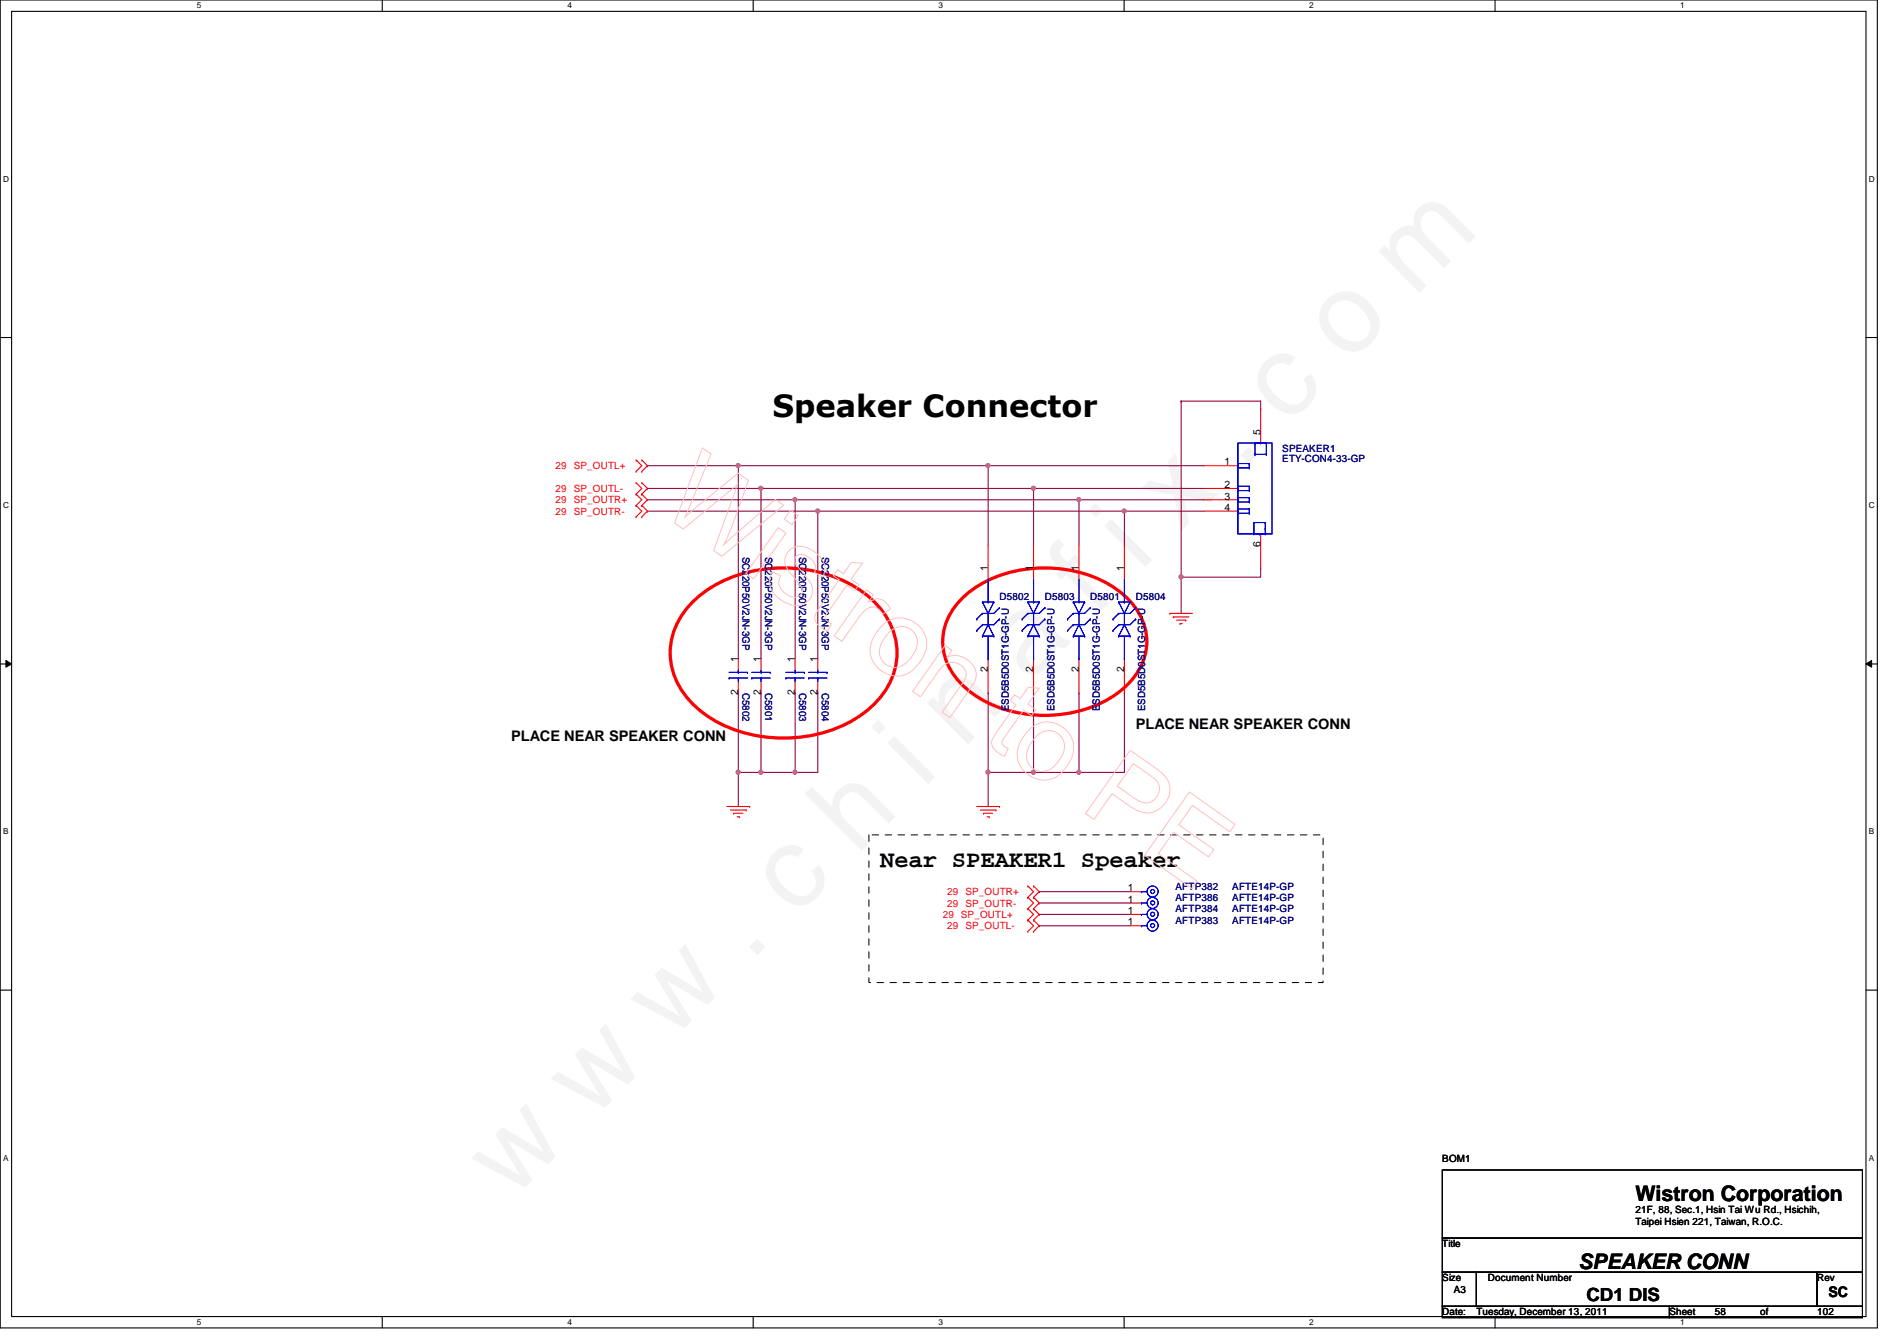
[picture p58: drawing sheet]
<svg xmlns="http://www.w3.org/2000/svg" width="297mm" height="210mm" viewBox="0 0 297 210" stroke-linecap="round" stroke-linejoin="round" font-family="sans-serif">
<defs><g id="words">
<text font-size="17.6" fill="#f0f" x="80.1" y="188" transform="rotate(-45 80.1 188)">w w w . c h i n a f i x . c o m</text>
<text font-size="4.8" x="120.9" y="65.3">Speaker Connector</text>
<text font-size="3.7" x="137.8" y="135.6">Near SPEAKER1 Speaker</text>
<g font-size="3.3">
<text x="256.1" y="188">Wistron Corporation</text>
<text x="247.2" y="198.6">SPEAKER CONN</text>
</g>
<text font-size="2.8" x="248.4" y="203.7">CD1 DIS</text>
<g font-size="2.3">
<text x="80" y="115.9">PLACE NEAR SPEAKER CONN</text>
<text x="177.8" y="114.1">PLACE NEAR SPEAKER CONN</text>
<text x="286.3" y="203">SC</text>
</g>
<g font-size="1.6">
<text x="197.4" y="68.1" transform="rotate(-90 197.4 68.1)">5</text>
<text x="191.7" y="76.4">2</text>
<text x="191.7" y="72.9">1</text>
<text x="191.7" y="80">4</text>
<text x="191.7" y="78.2">3</text>
<text x="154.7" y="89.5" transform="rotate(-90 154.7 89.5)">1</text>
<text x="161.8" y="89.5" transform="rotate(-90 161.8 89.5)">1</text>
<text x="168.9" y="89.5" transform="rotate(-90 168.9 89.5)">1</text>
<text x="176" y="89.5" transform="rotate(-90 176 89.5)">1</text>
<text x="197.4" y="85.7" transform="rotate(-90 197.4 85.7)">6</text>
<text x="115.6" y="103.7" transform="rotate(-90 115.6 103.7)">1</text>
<text x="119.1" y="103.7" transform="rotate(-90 119.1 103.7)">1</text>
<text x="124.5" y="103.7" transform="rotate(-90 124.5 103.7)">1</text>
<text x="128" y="103.7" transform="rotate(-90 128 103.7)">1</text>
<text x="154.7" y="105.2" transform="rotate(-90 154.7 105.2)">2</text>
<text x="161.8" y="105.2" transform="rotate(-90 161.8 105.2)">2</text>
<text x="168.9" y="105.2" transform="rotate(-90 168.9 105.2)">2</text>
<text x="176" y="105.2" transform="rotate(-90 176 105.2)">2</text>
<text x="115.6" y="108.8" transform="rotate(-90 115.6 108.8)">2</text>
<text x="119.1" y="108.8" transform="rotate(-90 119.1 108.8)">2</text>
<text x="124.5" y="108.8" transform="rotate(-90 124.5 108.8)">2</text>
<text x="128" y="108.8" transform="rotate(-90 128 108.8)">2</text>
<text x="176.6" y="143.1">1</text>
<text x="176.6" y="141.3">1</text>
<text x="176.6" y="139.5">1</text>
<text x="176.6" y="144.9">1</text>
<text x="225.8" y="181.9">BOM1</text>
<text x="256.1" y="189.9">21F, 88, Sec.1, Hsin Tai Wu Rd., Hsichih,</text>
<text x="256.1" y="191.7">Taipei Hsien 221, Taiwan, R.O.C.</text>
<text x="225.8" y="195.2">Title</text>
<text x="225.8" y="200.6">Size</text>
<text x="227.6" y="202.4">A3</text>
<text x="233" y="200.6">Document Number</text>
<text x="284.5" y="200.6">Rev</text>
<text x="225.8" y="205.9">Date:</text>
<text x="231.2" y="205.9">Tuesday, December 13, 2011</text>
<text x="261.4" y="205.9">Sheet</text>
<text x="268.5" y="205.9">58</text>
<text x="275.6" y="205.9">of</text>
<text x="284.5" y="205.9">102</text>
</g>
<g font-size="1.6" fill="#000080">
<text x="200.8" y="70.8">SPEAKER1</text>
<text x="200.8" y="72.4">ETY-CON4-33-GP</text>
<text x="116.2" y="87.1" transform="rotate(90 116.2 87.1)">SC220P50V2JN-3GP</text>
<text x="119.8" y="87.1" transform="rotate(90 119.8 87.1)">SC220P50V2JN-3GP</text>
<text x="125.1" y="87.1" transform="rotate(90 125.1 87.1)">SC220P50V2JN-3GP</text>
<text x="128.7" y="87.1" transform="rotate(90 128.7 87.1)">SC220P50V2JN-3GP</text>
<text x="156.5" y="93.9">D5802</text>
<text x="163.6" y="93.9">D5803</text>
<text x="170.7" y="93.9">D5801</text>
<text x="177.8" y="93.9">D5804</text>
<text x="116.2" y="108.5" transform="rotate(90 116.2 108.5)">C5802</text>
<text x="119.8" y="108.5" transform="rotate(90 119.8 108.5)">C5801</text>
<text x="125.1" y="108.5" transform="rotate(90 125.1 108.5)">C5803</text>
<text x="128.7" y="108.5" transform="rotate(90 128.7 108.5)">C5804</text>
<text x="158" y="111.3" transform="rotate(-90 158 111.3)">ESD5B5D0ST1G-GP-U</text>
<text x="165.1" y="111.3" transform="rotate(-90 165.1 111.3)">ESD5B5D0ST1G-GP-U</text>
<text x="172.2" y="111.3" transform="rotate(-90 172.2 111.3)">ESD5B5D0ST1G-GP-U</text>
<text x="179.3" y="111.3" transform="rotate(-90 179.3 111.3)">ESD5B5D0ST1G-GP-U</text>
<text x="184.1" y="142.8">AFTP384</text>
<text x="184.1" y="141">AFTP386</text>
<text x="184.1" y="139.2">AFTP382</text>
<text x="193" y="142.8">AFTE14P-GP</text>
<text x="193" y="141">AFTE14P-GP</text>
<text x="193" y="139.2">AFTE14P-GP</text>
<text x="184.1" y="144.6">AFTP383</text>
<text x="193" y="144.6">AFTE14P-GP</text>
</g>
<g font-size="1.6" fill="#f00">
<text x="87" y="73.4">29 SP_OUTL+</text>
<text x="87" y="77">29 SP_OUTL-</text>
<text x="87" y="80.6">29 SP_OUTR-</text>
<text x="87" y="78.8">29 SP_OUTR+</text>
<text x="147.6" y="143.7">29 SP_OUTL+</text>
<text x="148.3" y="141.9">29 SP_OUTR-</text>
<text x="148.3" y="140.1">29 SP_OUTR+</text>
<text x="148.3" y="145.5">29 SP_OUTL-</text>
</g>
<g font-size="1.3">
<text x="30.8" y="1.3">5</text>
<text x="88.9" y="1.3">4</text>
<text x="146.9" y="1.3">3</text>
<text x="205" y="1.3">2</text>
<text x="263.1" y="1.3">1</text>
<text x=".5" y="28.4">D</text>
<text x="292.6" y="28.4">D</text>
<text x=".5" y="79.5">C</text>
<text x="292.6" y="79.5">C</text>
<text x=".5" y="130.6">B</text>
<text x="292.6" y="130.6">B</text>
<text x=".5" y="181.7">A</text>
<text x="292.6" y="181.7">A</text>
<text x="30.8" y="207.4">5</text>
<text x="88.9" y="207.4">4</text>
<text x="146.9" y="207.4">3</text>
<text x="205" y="207.4">2</text>
<text x="263.1" y="207.4">1</text>
</g>
</g></defs>
<path d="M0 0h294v207.9h-294zM1.8 1.8h290.4v204.3h-290.4z" fill="none" stroke="#000" stroke-width=".17"/>
<g fill="#fff">
<path d="M30.8 .2h.7v1.4h-.7z"/>
<path d="M30.8 206.2h.7v1.4h-.7z"/>
</g>
<path d="M59.9 0v1.8M59.9 206.1v1.8" fill="none" stroke="#000" stroke-width=".17"/>
<g fill="#fff">
<path d="M88.9 .2h.6v1.4h-.6z"/>
<path d="M88.9 206.2h.6v1.4h-.6z"/>
</g>
<path d="M117.9 0v1.8M117.9 206.1v1.8" fill="none" stroke="#000" stroke-width=".17"/>
<g fill="#fff">
<path d="M146.9 .2h.7v1.4h-.7z"/>
<path d="M146.9 206.2h.7v1.4h-.7z"/>
</g>
<path d="M176 0v1.8M176 206.1v1.8" fill="none" stroke="#000" stroke-width=".17"/>
<g fill="#fff">
<path d="M205 .2h.7v1.4h-.7z"/>
<path d="M205 206.2h.7v1.4h-.7z"/>
</g>
<path d="M234.1 0v1.8M234.1 206.1v1.8" fill="none" stroke="#000" stroke-width=".17"/>
<g fill="#fff">
<path d="M263.1 .2h.7v1.4h-.7z"/>
<path d="M263.1 206.2h.7v1.4h-.7z"/>
<path d="M.5 27.3h.9v1.4h-.9z"/>
<path d="M292.6 27.3h.9v1.4h-.9z"/>
<path d="M.5 78.4h.9v1.4h-.9z"/>
<path d="M292.6 78.4h.9v1.4h-.9z"/>
</g>
<path d="M0 52.8h1.8M292.2 52.8h1.8" fill="none" stroke="#000" stroke-width=".17"/>
<g fill="#fff">
<path d="M.5 129.5h.8v1.4h-.8z"/>
<path d="M292.6 129.5h.9v1.4h-.9z"/>
</g>
<path d="M0 103.9h1.8M292.2 103.9h1.8" fill="none" stroke="#000" stroke-width=".17"/>
<path d="M.9 103.4l.9 .5-.9 .5zM292.2 103.9l.9-.5v1z" fill="#000"/>
<path d="M.9 103.4l.9 .5-.9 .5zM292.2 103.9l.9-.5v1z" fill="none" stroke="#000" stroke-width=".16"/>
<g fill="#fff">
<path d="M.5 180.5h.8v1.4h-.8z"/>
<path d="M292.6 180.5h.9v1.4h-.9z"/>
</g>
<path d="M0 155h1.8M292.2 155h1.8M225.8 183.1h65.8v10.7h-65.8zM225.8 193.8h65.8v5.3h-65.8zM225.8 199.1h5.4v5.4h-5.4zM231.2 199.1h53.3v5.4h-53.3zM284.5 199.1h7.1v5.4h-7.1zM225.8 204.5h35.6v1.7h-35.6zM261.4 204.5h30.2v1.7h-30.2z" fill="none" stroke="#000" stroke-width=".17"/>
<path d="M119.2 76.5h42.6M124.5 78.2h44.4M188.5 72.9h-72.9v30.2M128.1 80h48" fill="none" stroke="#800040" stroke-width=".17"/>
<path d="M109 93.7a21.2 21.2 0 0 1 17.3-4.5 18.4 18.4 0 0 1 12 6.6 10.6 10.6 0 0 1-.9 13.8 19.9 19.9 0 0 1-14.7 5.9 19.8 19.8 0 0 1-14.7-5.9 10.7 10.7 0 0 1 0-14.9zM150.7 93.6a19 19 0 0 1 14.6-4.6 17.5 17.5 0 0 1 12.1 5.6 9 9 0 0 1-.9 12.6 19.2 19.2 0 0 1-16.3 4.5 16.7 16.7 0 0 1-10.4-5.5 9 9 0 0 1 .9-12.6z" fill="none" stroke="#f00" stroke-width=".51"/>
<path d="M136.1 130.7h71.1v23.1h-71.1z" fill="none" stroke="#000" stroke-width=".16" stroke-dasharray="1 1 1 1 1 1 1 1"/>
<g fill="none" stroke="#ffbfbf" stroke-width=".16">
<path d="M110 70.1l1.3 1-4.1 9.8 8.4-6.8 1.6 1.1-2.6 7.2-1.3 2.8 8.1-7 1.3 .9-9.7 8-1.2-.9 3.7-10.4-8.5 7-1.4-.9zM123.8 79.9l1.2 .8-1 1.4-1.2-.8zM121.9 82.6l1.2 .8-5.1 7.2-1.2-.8zM123.5 86.3a2.85 2.85 0 0 1 3.9 0 3.1 3.1 0 0 1 1.7 3.3l-.3 .7-1.3-.7a1.66 1.66 0 0 0-.7-2.3 1.62 1.62 0 0 0-2-.3 1.1 1.1 0 0 0 .1 1.7l.3 .3a8.7 8.7 0 0 1 2 3.1 2.6 2.6 0 0 1-3.8 2.4 4.1 4.1 0 0 1-2.9-3.4l.1-.8 .3-.8 1.3 .6a2.01 2.01 0 0 0 .8 2.8 1.56 1.56 0 0 0 2.6-.3v-.5l-.6-.9a8.1 8.1 0 0 1-2.1-3.2 2.21 2.21 0 0 1 .6-1.7zM131.2 89.2l.9 .6 1.2-1.8 1.7 .2-1.7 2.5 1.2 .8-.7 1-1.2-.9-3 4.2a.9 .9 0 0 0-.2 1.2l.8 .6-.6 1.2a2.87 2.87 0 0 1-2-2.1l.1-.5 .5-.9 3.2-4.5-.9-.7zM135.7 92.4l1.1 .7-.8 1.1a2.13 2.13 0 0 1 3.4 1.1l-1.2 .9a1.63 1.63 0 0 0-2.8-.6l-.9 1-2.7 3.8-1.2-.9zM138.2 97.9a4.1 4.1 0 0 1 5.6 0 4.1 4.1 0 0 1 .3 5.6 4.1 4.1 0 0 1-5 2.1 4.1 4.1 0 0 1-2.7-4.7l.6-1.5zM139.4 98.9a2.5 2.5 0 0 1 3.3-.3 2.5 2.5 0 0 1 .7 3.2 3.9 3.9 0 0 1-3.3 2.7 2.56 2.56 0 0 1-2.2-1.6 2.56 2.56 0 0 1 .4-2.6zM148 101l1.1 .8-.8 1a3.4 3.4 0 0 1 4.6 3l-.2 .6-.4 .8-3.6 5.1-1.2-.8 3.1-4.4a1.9 1.9 0 0 0 .4-2.4 2.25 2.25 0 0 0-3.7 0l-3.2 4.4-1.2-.9zM158.9 108.7l.8 .7 1.3-1.8 1.7 .1-1.7 2.5 1.2 .9-.7 .9-1.2-.8-3 4.2a.9 .9 0 0 0-.3 1.2l.9 .6-.6 1.2a2.87 2.87 0 0 1-2-2.2l.1-.4 .5-.9 3.2-4.6-.9-.6zM161.2 114.2a4.1 4.1 0 0 1 5.6 0 4.1 4.1 0 0 1 .3 5.6 4.1 4.1 0 0 1-5 2.1 4.1 4.1 0 0 1-2.7-4.7l.6-1.5zM162.4 115.1a2.5 2.5 0 0 1 3.3-.2 2.5 2.5 0 0 1 .7 3.2 3.9 3.9 0 0 1-3.3 2.7 2.56 2.56 0 0 1-2.2-1.6 2.56 2.56 0 0 1 .4-2.7z"/>
<path d="M177 117.4l3.7 2.7a5.1 5.1 0 0 1 2.5 3.1 3.8 3.8 0 0 1-3.9 4l-1-.3a18.8 18.8 0 0 1-4.2-2.7l-2.8 4.1-1.3-1zM177.5 119.5l2.5 1.8a2.55 2.55 0 0 1 1.6 2.1 2.19 2.19 0 0 1-1.3 2.1 2.19 2.19 0 0 1-2.3-.3l-3-2.1zM186.2 124l7.2 5-.8 1.2-5.9-4.1-2.1 3 5.5 3.9-.9 1.1-5.4-3.8-2.4 3.3 6.1 4.3-.9 1.2-7.4-5.2z"/>
</g>
<use href="#words"/>
</svg>
